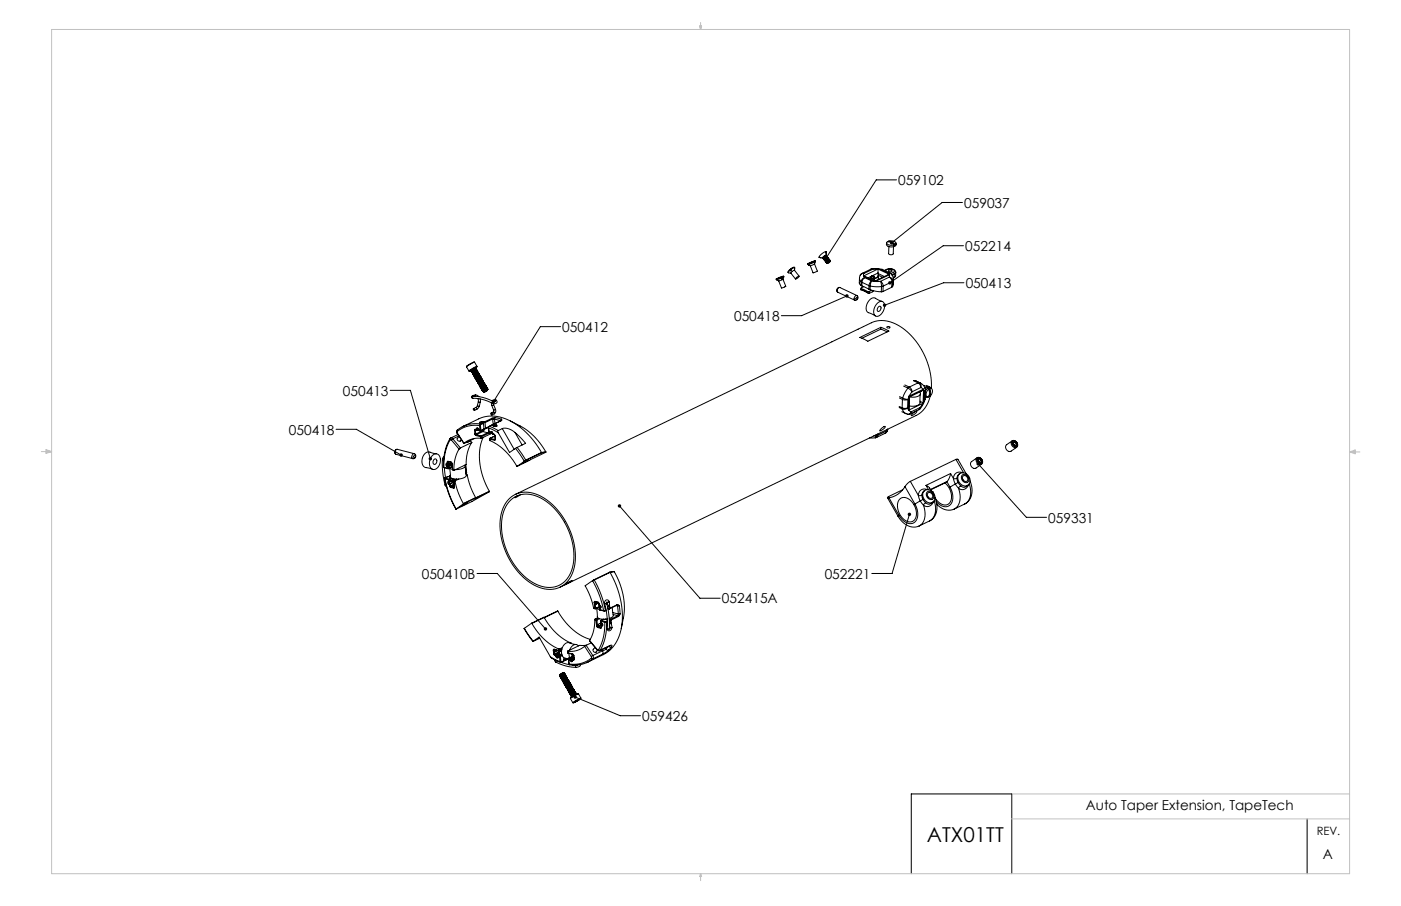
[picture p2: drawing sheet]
<svg xmlns="http://www.w3.org/2000/svg" width="432mm" height="279mm" viewBox="0 0 432 279" stroke-linecap="round" stroke-linejoin="round" font-family="sans-serif">
<defs><g id="words">
<text font-size="6.3" x="285.7" y="259.8">ATX01TT</text>
<g font-size="4.2">
<text x="276.9" y="57.1">059102</text>
<text x="297.2" y="64.1">059037</text>
<text x="297.5" y="77.4">052214</text>
<text x="297.6" y="88.8">050413</text>
<text x="226.3" y="99">050418</text>
<text x="173.3" y="102.4">050412</text>
<text x="105.7" y="122">050413</text>
<text x="89" y="134">050418</text>
<text x="323.1" y="161.2">059331</text>
<text x="130.1" y="178.5">050410B</text>
<text x="254.2" y="178.5">052221</text>
<text x="222.5" y="186.1">052415A</text>
<text x="198" y="222.4">059426</text>
<text x="334.7" y="249.8">Auto Taper Extension, TapeTech</text>
<text x="407.7" y="264.9">A</text>
</g>
<text font-size="3.5" x="405.8" y="257.6">REV.</text>
</g></defs>
<g fill="none" stroke="#000" stroke-width=".31">
<path d="M276.3 55.5h-6.2l-15.6 24.3M252.6 79.4l.4 .1M253 79.5l.5 .1M253.5 79.6h.1M254.6 79v-.2a.67 .67 0 0 0-.9 .5l-.2 .3h.3M254.7 77.6v.5l-.1-.5h-.2l-1.6 1.1-.4 .6 .6 .2M254.7 77.6v.1M254.7 77.6l-.1 .1M254.7 77.7v1l-.7 .2-.5 .7M254.7 78.9l-.6 .3-.4 .5M254.8 79.2v-.1a.67 .67 0 0 0-.9 .4l-.2 .3h.3M254.9 79.2l-.6 .2-.4 .6"/>
<path d="M254.9 79.4l.1-.1a.67 .67 0 0 0-1 .5l-.1 .3h.3M255.1 79.4l-.6 .3-.4 .5M255.1 79.7l.1-.2a.67 .67 0 0 0-1 .5l-.1 .3h.2M255.3 79.6l-.6 .3-.4 .5M255.3 79.9l.1-.1a.67 .67 0 0 0-1 .4l-.1 .3h.2M255.5 79.9l-.6 .2-.4 .6M273.3 74.9l-.1 .5a1.87 1.87 0 0 0 3 .1v-.5M273.4 74.7a2.22 2.22 0 0 1 2.2 .8l-1.1 .1a.82 .82 0 0 1-.9-.1 .82 .82 0 0 1-.2-.8zM273.8 74.4l1.1-.1a.78 .78 0 0 1 .9 .1 .78 .78 0 0 1 .2 .9l-.1 .1M273.8 74.4v.2M273.8 74.4l1.1 .2 1 .8M274 76l-.1 2.3 .7 .3 .7-.3 .1-2.2"/>
<path d="M275.3 75.3l.6 .3M275.6 75.5v.2l.3-.1M275.9 75.4v.2M296.6 62.4h-6.2l-15.6 12.5M297 75.8h-6.3l-16.4 11.4M239.2 86l1.5-.4zM239.3 86.3l.7 .3M240 85.7h.1M240.7 85.6l.1 .2M240.8 85.8l-.6 .2a.7 .7 0 0 1-1 .1M241.1 85.4l.4-.2-1.5 .5M241.1 85.4l-1.1 .3"/>
<path d="M241.1 85.4l.1 .2M241.2 85.8l-.4 .1v-.1M241.2 85.8l-.4 .1M241.2 85.6v.2M241.3 86.1l-1.3 .5M241.3 86.1l.9 2.2-.7 .3-.6 .2-.9-2.2M241.5 85.2l.1 .2M241.6 85.4l-.4 .2M241.6 85.4l-.3 .7M243.3 83.2l-.4 .6 .1 .3M243.3 83.2l.5 .2M243.3 83.2l.2 .2"/>
<path d="M243.5 83.4l-.5 .7 .8 .2M243.8 83.1l1.1-.5v.8M243.8 83.1l.2 .1-.4 .3-.1-.1M244.9 83.4l-.6 .2-.5 .6 1.4 1.8M244.9 83.4l1.4 1.8M244.9 82.6a.83 .83 0 0 0-1.2 .3l.1 .2M245.4 85.7l.2-.2a.37 .37 0 0 1 .3-.4 .37 .37 0 0 1 .4 .2l-1.1 .8zM248.9 81.4l.1 .2M249 81.6h.1M249 81.6l.7 .3M249.1 81.4l.1 .2M249.2 81.6l.2 .1"/>
<path d="M249.3 81.6h.1M249.7 81.9h.1M251 81.4l-1.2 .5M251 81.4l.9 2.2-.6 .3-.7 .2-.9-2.2M251.1 80.5l-2.2 .9M251.1 80.5h.1M251.2 80.5l-2.1 .9M251.2 80.5l.1 .2M251.3 80.7l-.3 .7M251.3 80.7l-2.1 .9M255.3 81l.5-.4-.7 .6zM255.5 80.1l.1-.1a.67 .67 0 0 0-1 .5l-.2 .3h.3"/>
<path d="M255.7 80.1l-.7 .3-.4 .5M255.7 80.4v-.2a.67 .67 0 0 0-.9 .5l-.2 .3h.3M255.8 80.7l.1-.2a.67 .67 0 0 0-.9 .4l-.2 .3h.4M255.8 80.3l-.6 .3-.4 .5M258.2 90.1l5.2 2.5M258.9 88.7a.81 .81 0 0 0-.9 .4 .81 .81 0 0 0 .2 1M258.9 88.7a.91 .91 0 0 0-.7 1.4M258.9 88.7l5.2 2.4M261 91.3l-13.9 6h-6.3M264.1 91.1a.81 .81 0 0 1 .2 1 .81 .81 0 0 1-.9 .5M264.1 91.1a.91 .91 0 0 0-.7 1.5M264.9 85.8v1.5l.5 .7"/>
<path d="M264.9 85.8l.5 1.1M265.1 84.9l-.2 .9M265.4 89.4l2.2 1.1M265.4 88l.2 .2M265.4 88.9v.5M265.4 86.9l.3 .2M265.4 86.9v1.1M265.5 89.2l-.1 .2M265.5 89.2l1.8 .9M265.5 89l1.8 .9M265.5 89v.2M265.6 88.2l2.2 1"/>
<path d="M265.7 87.1l2.1 1M265.7 87.1l-.1 1.1M265.7 84.3l-.6 .6M265.7 84.3l.5 .1M266.1 85.1l.1 .1M266.1 85.1l3.6 1.6M266.2 85.1h-.1M266.2 88.4l-.8 .4 .1 .2M266.2 85.2l.3 .4M266.2 85.2l3.4 1.6M266.2 84.4v.7M266.2 84.4h-.6l-.5 .5"/>
<path d="M266.5 85.6l-.6 .6-.2 .9M266.5 85.6a1.42 1.42 0 0 0-1.1 1.3M266.5 85.6l2.2 1M267.3 90.1l.6 .4M267.3 89.9h.6M267.3 89.9v.2M267.8 89.2l.4 .2M267.8 88.1l.4 .1M267.8 88.1v1.1M267.9 89.9v.6M268.2 89.4l3.4 .6M268.2 88.2l3.5 .2"/>
<path d="M268.2 88.2v1.2M268.3 86h.1M268.3 85.8l1.1 .3M268.4 83h.5M268.4 83l-2.7 1.3M268.4 85.6l1 .3M268.7 86.6l-.5 1.6M268.7 86.6l.9 .2M268.7 86.6l-.6 .6-.3 .9M268.7 89.5l-.8 .4M268.7 85.1l.7 .4M268.8 85.1l-.5 .9"/>
<path d="M268.8 85.1l-1.2 .6M268.8 82.9l3.1 .2M268.8 82.9l-.4 .1M268.8 82.9l.1 .1M268.9 83l-2.7 1.4M269 85l-.2 .1M269 85l.3 .1 .1 .4M269.3 89.7l-1.4 .8M269.4 85.9h.1M269.4 85.9v.2M269.4 85.5v.4M269.6 86.8h.1"/>
<path d="M269.7 86.7v.1M269.8 86.8h-.1M270.4 93.6a1.29 1.29 0 0 1 1.7-.5 1.29 1.29 0 0 1 .5 1.8l-.3 .9a1.87 1.87 0 0 1-2.7 1.4 3.1 3.1 0 0 1 .8-3.6zM270.4 85.6l.3 .1v.5M270.5 83h-1.6M270.5 83l-4.3 2.1M270.6 83h-.1M270.6 83v1.2M270.6 83h.1M270.6 84.2v.2M270.6 84.2l-1.6 .8M270.6 84.4l.1 .5"/>
<path d="M270.6 84.4l2 .9M270.6 85.3l-1.2 .8M270.6 85.3l-1.2 .6M270.7 84.9l-.1 .4M270.7 84.9l1.4 .6M270.7 83l.9 .2M270.7 83l3.4 1.6M270.7 94.7a.52 .52 0 0 1 .8-.1 .52 .52 0 0 1-.1 .8 .54 .54 0 0 1-.5 .7 .54 .54 0 0 1-.5-.7zM271.4 86.8h-1.6M271.4 86.8l.3 1.6M271.4 86.8l.6 .6 .2 .8M271.6 83.2l.4-.1 2.3 1.1"/>
<path d="M271.6 83.2l2.2 1M271.7 88.4l-.1 1.6M271.9 93l-1.2-.5a2.05 2.05 0 0 0-2.1-.5 2.05 2.05 0 0 0-1.4 1.7 1.94 1.94 0 0 0 1.5 3.1l1.1 .6M272.1 89.9l-.5 .1M272.2 88.2l-.5 .2M272.2 88.2l-.1 1.7M273.3 83.1l1.3-.2a1.34 1.34 0 0 1 1.5 1.1M273.3 83.1h.2M273.3 83.1l-.7 .3M273.5 83.1l1.1-.2a.69 .69 0 0 1 .8 .2 .69 .69 0 0 1 .1 .8l-.2 .1M273.5 83.1l-.8 .3M273.8 84.2a1.72 1.72 0 0 1 1.5 1.9"/>
<path d="M273.8 84.2l.3 .4M273.9 83.4l.4-.1a.36 .36 0 0 1 .5-.1 .36 .36 0 0 1 0 .5l-.3 .1a.41 .41 0 0 1-.4 0 .41 .41 0 0 1-.2-.4zM274.1 85.5l.6 .6 .2 .8M274.1 85.5a1.26 1.26 0 0 1 1.1 1.2M274.1 85.5l-2.7 1.3M274.1 84.6l.1 .1M274.1 84.7v.8M274.1 84.7l-4.3 2.1M274.2 84.7l-4.5 2M274.2 84.7h-.1M274.8 84.5h-.1M274.8 84.5l.1 .3"/>
<path d="M274.8 88.6l-2.7 1.3M274.9 86.9l-2.7 1.3M274.9 86.9l-.1 1.7M275.1 88.3l-.3 .3M275.2 86.7l-.3 .2M275.2 86.7l-.1 1.6M275.3 86.1l-.2 2.2M275.3 86.1l-.1 .6M275.3 84l-.7 .4 .2 .1M275.3 84l.3 .5M275.6 85.6l-.3 .1M275.6 84.5v1.1"/>
<path d="M275.6 84.5l-.7 .3M276.1 84l-.1 1.2-.4 .4M276.1 84l-.5 .5M297.1 87.2h-6.3l-18.2 6.9M143.8 113.1l.7 1.3M145.3 114.2h.1M145.4 114.8v.1M145.5 114.5v.1M145.7 114.9h.1M145.8 114.9l-.2 .2M145.8 115.5v.1M145.8 113.7l-.7 .5h.2"/>
<path d="M145.8 113.7l-.5 .5M145.9 115.6h.2M145.9 115.2v.1M146 115.2l-.2 .3M146 115.9h.1M146.2 115.6l-.2 .2M146.2 116.2v.1M146.2 113.6l-1 .9M146.2 113.6l-.4 .1M146.3 116.3h.2M146.3 111.7l-1.4 .5-1.1 .9M146.3 111.7l-2.5 1.4"/>
<path d="M146.3 111.7l.7 1.3M146.4 115.9l-.2 .3M146.4 116.6h.1M146.5 113.8l-1 .7M146.5 113.8h.1M146.5 116.3h.1M146.5 113.8h.3M146.5 113.8l-.9 .7M146.5 116.3l-.1 .2M146.6 113.5l.3-.3-2.2 1.3 .6-.3M146.6 113.5l-.4 .1M146.6 113.5l-1.4 1"/>
<path d="M146.6 113.5h.1M146.7 117h.2M146.7 113.5l-1.5 1 .3 .1M146.7 113.5l-.2 .3M146.7 114.1l-1 .8M146.7 114.1h.1M146.7 114.2h.3M146.7 114.2l-.9 .7M146.7 116.6l-.1 .3M146.8 117.3h.1M146.8 113.8l-1.4 1 .2-.3M146.8 113.8h.1"/>
<path d="M146.9 113.9l-1.5 1h.3M146.9 113.8l-.2 .3M146.9 114.5l-1 .7M146.9 114.4v.1M146.9 117h.1M146.9 114.5h.3M146.9 114.5l-.9 .7M146.9 117l-.1 .2M147 117.6h.1M147 113l-1.9 1-.6 .4 .2 .1M147 113l-.1 .2M147 117.7h.3"/>
<path d="M147 114.2l-1.4 1 .3 .1M147.1 114.2l-.2 .3M147.1 114.2l-1.5 1M147.1 114.8l-1 .8M147.1 114.8h.1M147.1 114.8h.3M147.1 114.8l-.9 .8M147.2 117.9v.1M147.2 114.5l-1.4 1M147.2 114.5h.1M147.2 114.5l-1.3 1.1M147.2 114.5l-.1 .3"/>
<path d="M147.3 115.1l-1 .8M147.3 115.1v.1M147.3 117.6v.1M147.3 115.2h.3M147.3 115.2l-.9 .7M147.3 117.6l-.1 .3M147.4 118.3h.1M147.4 114.8l-1.4 1.1M147.4 114.8v.1M147.4 114.9l-1.4 1h.3M147.4 114.9l-.1 .2M147.5 115.5l-1 .8"/>
<path d="M147.5 115.5h.1M147.5 118h.1M147.5 115.5h.3M147.6 118.6v.1M147.6 115.2l-1.4 1M147.6 115.2h.1M147.6 115.2l-1.3 1.1M147.6 115.2l-.1 .3M147.7 115.8l-1 .8M147.7 115.8v.1M147.7 118.3v.1M147.7 115.9h.3"/>
<path d="M147.7 115.9l-1 .7M147.7 118.3l-.1 .3M147.8 115.5l-1.4 1.1M147.8 115.5v.1M147.8 115.6l-1.4 1h.3M147.8 115.6l-.1 .2M147.9 116.2l-1 .8M147.9 118.7h.1M147.9 116.2h.3M147.9 118.7l-.1 .2M148 119.3v.1M148 115.9l-1.4 1.1"/>
<path d="M148 115.9h.1M148 119.4h.3M148 115.9l-1.3 1.1M148 115.9l-.1 .3M148.1 116.5v.1M148.1 119h.1M148.1 116.6h.3M148.1 116.6l-1.1 1M148.1 119l-.1 .3M148.2 119.7h.1M148.2 116.2l-1.4 1.1M148.2 116.2v.1"/>
<path d="M148.2 116.3l-1.4 1h.3l1-.8M148.2 116.3l-.1 .2M148.3 116.9l-1 .7M148.3 116.9h.1M148.3 116.9h.3l-1.4 1M148.3 119.4l-.1 .2M148.4 116.6l-1.4 1M148.4 116.6h.1M148.4 116.6l-1.3 1.1M148.4 116.6l-.1 .3M148.5 117.2l-1 .8M148.5 117.2h.1"/>
<path d="M148.5 119.7h.1M148.5 117.2h.3M148.5 117.2l-1.1 1M148.5 119.7l-.1 .3M148.6 116.9h.1M148.6 116.9l-1.4 1.1h.3M148.6 116.9l-.1 .3M148.7 117.5l-1 .8M148.7 117.6h.3M148.7 117.6l-1 .7M148.8 117.2l-1.4 1.1M148.8 117.2v.1"/>
<path d="M148.8 117.3l-1.4 1h.3M148.8 117.3l-.1 .3M148.9 117.9l-1 .8M148.9 117.9h.1M149 117.6l-1.4 1M149 117.6h.1M149 117.6l-1.4 1.1h.3M149 117.6l-.1 .3M149.1 118.2l-1 .8M149.1 118.2v.1M149.1 118.3h.3M149.1 118.3l-1 .7"/>
<path d="M149.2 117.9h-.3l-1 .8M149.2 117.9l-1.4 1.1M149.2 117.9v.1M149.2 118l-1.4 1h.3M149.2 118l-.1 .2M149.3 118.6l-1 .8M149.3 118.6h.1M149.3 118.6h.3M149.4 118.3l-1.4 1M149.4 118.3h.1M149.4 118.3l-1.4 1.1M149.4 118.3l-.1 .3"/>
<path d="M149.5 118.9l-1 .8M149.5 118.9v.1M149.5 119h.3M149.5 119l-1 .7M149.6 118.6l-1.4 1.1M149.6 118.6v.1M149.6 118.7l-1.4 1h.3M149.6 118.7l-.1 .2M149.6 119.3l-.9 .7M149.6 119.3h.1M149.7 119.3h.3M149.7 119.3l-1 .7"/>
<path d="M149.8 119l-1.4 1M149.8 119h.1M149.8 119l-1.4 1.1M149.8 119l-.2 .3M149.8 119.6l-.9 .8M149.8 119.6h.1M149.9 119.6l.3 .1M149.9 119.6l-1 .8M150 119.3l-1.4 1M150 119.3h.1M150 119.3l-1.4 1.1h.3M150 119.3l-.2 .3"/>
<path d="M150 119.9l-.9 .8M150.1 120h.3M150.2 119.6l-1.4 1.1M150.2 119.6v.1M150.2 119.7l-1.4 1M150.2 119.7l-.2 .2M150.4 120h-.1M150.4 120h.1M172.8 100.7h-6.3l-14.4 23.2M265 104.1l6.5-3.2 2.5 1.2-6.5 3.1zM271.5 101.5l1.9 .9M271.5 101.5l-5.9 2.8"/>
<path d="M271.5 100.9v.6M273.4 100.8l.1-.1a.4 .4 0 0 1 .5-.1 .4 .4 0 0 1 .2 .5h-.1a.46 .46 0 0 1-.5 .1 .46 .46 0 0 1-.2-.4zM278.5 119.1l1.3 .6M278.9 118.7l1.4 .7M279.8 119.7l-.9 1.4-.7 1.7M279.8 119.7l1.3 1.1M280.3 119.4l-.5 .3M280.3 119.4l.6 .6 .2 .8M282 117.4h-.4l1.4 .7M282 117.4l.4 .1M282 117.4l1.7 .7M283 118.1l.6 .6 .2 .8"/>
<path d="M283 118.1l-2.7 1.3M283.3 118l-.3 .1M283.3 118a1.18 1.18 0 0 1 .5 1.5M283.3 118l.4 .1M283.7 118.1a2.33 2.33 0 0 1 1.4 2.5l-.2 .1M283.8 119.5l.8 .5M283.8 119.5l-2.7 1.3M284.8 118.9l1 .4M285.3 119.9l-.1 .1M285.3 119.9v.3M285.5 118.8l.9 .5M285.8 119.3l.6-.1 .5 .5"/>
<path d="M285.8 119.3l-.7 .4 .2 .2M285.8 119.3l.2 .3M286.5 119.7l.1 .1M286.5 119.7l-.4 .2h.2M286.5 119.7l-.1 .9M286.6 119.8a1.04 1.04 0 0 1 .9 .8 1.04 1.04 0 0 1-.4 1.1l-.6 .6M286.6 119.8l.2 1.3-.3 1.2M287 119.8a21.8 21.8 0 0 0-11.6-20.2 8.3 8.3 0 0 0-6.8-.1l-109.8 53M287.1 119.8l-.4-.2a1.22 1.22 0 0 0-1.5 .9M103.6 132.4h6.2l13.8 7.9M120.2 120.4h6.3l6.1 21.1M122.5 138.6a.86 .86 0 0 0-.7 .6 .86 .86 0 0 0 .3 .9"/>
<path d="M122.5 138.6l5.2 1.3M122.5 138.6a.81 .81 0 0 0-.8 .6 .81 .81 0 0 0 .4 .9M127.7 139.9a.86 .86 0 0 0-.7 .7 .86 .86 0 0 0 .3 .9M127.7 139.9a.81 .81 0 0 1 .4 .9 .81 .81 0 0 1-.8 .7M134.5 140l-1-.2a2.28 2.28 0 0 0-2.5 0 2.28 2.28 0 0 0-1 2.3 1.91 1.91 0 0 0 2.2 2.3l1.1 .3M138.7 135.3a16.3 16.3 0 0 0-2 8.9M138.7 135.3v.4M138.7 135.7a15.8 15.8 0 0 0-1.9 8.4M138.7 135.7h.4M138.9 135.1l.7 .2M138.9 135.1l-.2 .2M139.1 135.7l2.4 2.8"/>
<path d="M139.6 135.3l-.5 .4M139.6 135.3l2.3 2.8M140.9 133.6l2.1 3.2M141 133v.6M141 133.6h-.1M141 133.6l2 3.1M141 132.6l-.2 .5 .1 .5M141 132.6v.4M141 135.2a.61 .61 0 0 0 .2 .7 .61 .61 0 0 0 .8 0M141.1 134l-2.2 1.1M141.4 134.4l-1.8 .9M141.5 138.5a12 12 0 0 0-1.6 6.4"/>
<path d="M141.5 134.6l-.6 .7M141.9 138.1l-.4 .4M142.2 135.6l-.3 .4M142.7 131.5l4.9-2.3a12.2 12.2 0 0 1 12.6 2.5 26.5 26.5 0 0 1 6.7 7.8M144 136.3h.1M144.3 136.2l-.2 .1M144.3 136.3h-.2M144.3 136.3l.7-.4 .4 .5M144.6 136l-.3 .3M145.4 136.4a11.9 11.9 0 0 0-1.7 6.8l-3.7 1.8-.1-.1M145.4 136.4l-3.5 1.7M145.7 122.2l-.1 .4 .2 .2"/>
<path d="M145.7 122.2h.1M145.8 122.2a13.3 13.3 0 0 1 6.2 1.6M145.8 122.2h-.1M145.8 122.8a12.7 12.7 0 0 1 6 1.6M146.2 132.7l.2 1.2M146.3 135.2l-3.3 1.5M146.4 133.9l.3 .4M146.5 132.4l-.3 .3M146.5 132.4l.1 .1M146.5 132.4l.3 .1M146.5 132.7h-.3M146.5 132.7l.1 1.1"/>
<path d="M146.5 121.8l-.1 .4M146.6 132.5h.1M146.6 132.5l-.1 .2M146.6 132.5l.4 .2M146.6 121.8h-.1M146.6 121.8l-.7 .1a.45 .45 0 0 0-.6 .4 .45 .45 0 0 0 .5 .5M146.6 121.8h.1M146.6 121.8l1 .5M146.6 125.7l.3 .1v.4M146.6 125.7l-.6 .3M146.6 133.8l-.2 .1M146.6 133.8l.2 .3"/>
<path d="M146.7 134.3l1.4 .4M146.7 132.6l-.2 .1M146.8 132.4a.42 .42 0 0 1 .5-.5 .42 .42 0 0 1 .3 .7M146.8 132.4v.1M146.8 134.1l-.1 .2M146.8 132.5l.3 .1M146.8 134.1l1.5 .3M146.9 126.2l-.7 .4M147.1 132.3l.2-.2 .2 .4M147.1 132.3l-.3 .1M147.1 132.3v.3M147.2 125l-.6 .7"/>
<path d="M147.2 125l.2 .2 .4-.1M147.2 122.9l.2 .9M147.4 132.2l-.3 .1M147.4 123.8l.3 .2 .3-.1M147.4 123.8l-.2 1.2M147.5 132.5l-.4 .1M147.5 132.5v.3M147.6 132.6h.1M147.6 132.8l.4 .1M147.6 132.6v.1M147.6 132.7v.1M147.6 132.7l.3 .1"/>
<path d="M147.8 125.1l-.9 1.1M147.8 131.2a8.8 8.8 0 0 0-6.8 1.8M147.8 131.2l.1 1.6M147.9 130.3h.1M147.9 130.3l.8 .1M147.9 132.8l.1 .1M148 131l-.2 .2M148 131h.1M148 123v.9M148 130.3l.8 .1M148 130.3h-.1M148 130.7a9 9 0 0 0-7 1.9"/>
<path d="M148 130.7v.3M148 123.9l-.2 1.2M148.1 131l.1 1.8M148.1 134.7l.1 .5M148.2 132.9h-.2M148.2 135.2a6.8 6.8 0 0 0-5.2 1.5M148.2 132.8h-.3M148.2 132.8v.1M148.3 134.4l-.2 .3M148.3 134.4l.1 .3M148.4 120h.1M148.4 120.1h.3"/>
<path d="M148.4 134.7h-.3M148.4 134.7l.1 .4M148.5 135.1l-.3 .1M148.5 120.3l.1 .1M148.6 130.2l.9 .1M148.6 130.2l-.4 .1M148.6 130.2v.2M148.7 132.9l.1 .2M148.7 132.9l-2.1 .9M148.7 120v.1M148.7 130.4l.3 .2M148.7 130.4l-.7 .3"/>
<path d="M148.7 130l.7 .1M148.7 130h-.1a.42 .42 0 0 0-.5-.1 .42 .42 0 0 0-.2 .4M148.7 130l-.1 .2M148.7 120l-.1 .3M148.8 120.7h.3M148.8 133.1l1.5 .4M148.8 133.1l-2 1M148.9 120.4l-.1 .2M148.9 134.9a18.9 18.9 0 0 0 1.9 16.6M149 132.5l-.3 .4M149 130.6l-.9 .4M149 130.6l.2 1.7"/>
<path d="M149 120.9h.3M149.1 120.7v.1M149.1 120.7l-.1 .2M149.2 132.3l-1 .6M149.2 132.3l-1 .5M149.3 132.2l-.5 .9M149.3 120.9l.9-.5zM149.4 130.1l.1 .2M149.5 130.3h.1M149.5 130.3l.2 1.8M149.7 132.1h-.5M150.2 131.9l.4 .1"/>
<path d="M150.2 131.9l-.6 .3M150.2 120.3v.1M150.2 120.3h.1M150.3 131.8l-.1 .1M150.3 131.8l-.6 .3M150.3 120.3h-.1M150.3 133.5l.2 .2M150.3 133.5l-2 .9M150.3 120l-1.3 .9M150.3 120h.1M150.4 120l-.2 .3M150.5 133.7l-2.1 1"/>
<path d="M150.5 131.7l.2 1.8M150.5 131.7l-.2 .1M150.6 132l3 1.5M150.6 132l.2 1.5M150.7 133l-.4 .5M150.7 133.5l.2 .1M150.7 133.5h.1M150.7 133.5l-.2 .2M150.8 133.5l.1 .1M150.8 133.5l.3 .1M150.9 133.6l.3 .1M150.9 131.5l2.6 1.3"/>
<path d="M150.9 131.5l-.4 .1 .1 .4M150.9 135.4l.1 .5M150.9 135.4h.1M151 135.4v.5M151 135.4l1.4 .4M151 135.9a18.1 18.1 0 0 1 8.3 7.9M151 135.2l-.1 .2M151.1 135.2l-.1 .2M151.1 135.2h-.1M151.1 135.2l1.4 .3M151.1 133.5a.42 .42 0 0 1 .5-.4 .42 .42 0 0 1 .3 .6M151.1 133.5v.1"/>
<path d="M151.1 133.6l.1 .1M151.4 133.4l.2-.2 .2 .4M151.4 133.4l-.3 .1M151.4 133.4v.2M151.4 133.6l-.2 .1M151.4 133.6h-.3M151.5 124.2l.1 .8M151.5 131.1l-.8 .4M151.5 131.1h.1M151.5 131.1l.9 .4M151.5 131.1l.8 .4M151.5 131.1l-.6 .4"/>
<path d="M151.6 125l.5 1.5M151.7 129l.1 .2M151.7 129l-2.3 1.1M151.7 133.3l-.3 .1M151.8 133.4l-.4 .2M151.8 133.5l-3.3 1.6M151.8 129.2l-2.3 1.1M151.8 129.2v.1M151.8 133.6l.1 .1M151.8 133.6l.1 .3M151.8 129.3l.2 2M151.9 133.9l.4 .1"/>
<path d="M151.9 133.7v.1M151.9 133.8v.1M151.9 133.8l.3 .1M152 131h.1M152 131l.9 .3M152 127.1l.3 .1v.4M152 127.1l-.6 .3M152 123.8h.6M152 123.8l-.3 .2 .1 .4M152.1 124.5l.1 .3M152.1 126.5l-.1 .6M152.2 124.8l-.6 .2"/>
<path d="M152.2 124.8l.5 1.4M152.2 133.9l.4 .4M152.2 133.9l.1 .1M152.3 130.8l.8 .3M152.3 130.8l-.3 .2M152.3 127.6l-.7 .4M152.3 134l.2 .3M152.4 131.5h-.1M152.4 129.3h-.6M152.4 129.3l.1 1.3M152.5 134.3h.1M152.5 134.3l.1 1.2"/>
<path d="M152.5 134.5l-1.5 .7M152.5 135.5l-.1 .3M152.6 134.3l.1 1.2M152.6 135.5h-.1M152.6 135.5h.1M152.7 128.8l1.9 .5M152.7 128.8l-1 .2M152.7 128.8l-.3 .5M152.7 128.8l-.9 .4M152.7 135.5l-.3 .3M152.7 126.2a1.1 1.1 0 0 1-.4 1.4M152.7 126.2l-.6 .3"/>
<path d="M152.8 123.4l-.6-.1-.5 .3M152.8 123.4h.1M152.8 123.4a.64 .64 0 0 1 .3 .9 .64 .64 0 0 1-.9 .2l-.4-.1M152.8 123.4l-.3 .5M152.9 131.3l.1 .1-.6 .1M152.9 131.3v.2M153.1 131.1a.39 .39 0 0 1-.2 .5 .39 .39 0 0 1-.5-.1h-.1M153.1 131.1l-.2 .2M153.5 132.8l.1 .7M153.6 133.5l3.4 6 1.9-1.2M154.4 129.7l-2.3 1.1M154.5 129.7h-.1"/>
<path d="M154.5 129.7l-2.2 1.1M154.6 129.3l-.1 .4M154.6 129.3l-.2 .4-2-.4M154.8 132.2a4.2 4.2 0 0 1 3.9 1.2M154.8 132.2l-1.3 .6M154.8 132.2l3.7 6.4M157.3 129.8l3 1.6a19.9 19.9 0 0 1 7.9 7.9M158.7 133.4l3.3 3.3-2.6 1.3M158.7 133.4l2.2 3.8M158.9 138.3l2.6 3.9M159.4 138l2.6 3.9M159.4 138l-.5 .3"/>
<path d="M166.9 139.5v.1M166.9 139.5l-4.9 2.4M166.9 139.6l-4.8 2.4M168.2 139.3l.1 .1M168.2 139.3l-1.3 .2M168.3 139.4l-9 4.4M168.3 139.4l-1.4 .2M269.8 135l-1.8 .1M270 134.4h-.7M270 134.4l-.2 .6M270 134.1v.3M270.2 134.9l-.4 .1"/>
<path d="M270.5 134.2l-.5 .2M270.5 134.2l-.3 .7M270.5 133.8v.4M271.5 132.3l1.3-.8a1.87 1.87 0 0 1-1.6 1.4zM272.9 133.6l-2.7 1.3M273.2 132.9l-.3 .7M273.2 132.9l-2.7 1.3M273.2 132.5v.4M273.4 133.1l-.5 .5M273.5 132.7l.1-.3-.2 .7M273.5 132.7l-.3 .2M273.5 132.7l-.1 .4"/>
<path d="M273.5 132.4v.3M277.1 125.3l.9 .5M277.1 125.7l1 .4M277.2 122.7l.9 .5M277.3 122.3l.9 .5M277.9 127l1.3 .6M278 125.8l.9 .1 .8-.1M278 125.8l.1 .3M278.1 126.1l.5 .9 .6 .6M278.1 123.2l.9 .1 .8-.1M278.1 123.2l-.1 2.6M278.2 122.8l1.6 .4"/>
<path d="M278.2 122.8l-.1 .4M279.2 127.6l.5 .1M279.7 125.8l.3 .6M279.7 125.8a1.58 1.58 0 0 1-1.6 .3M279.8 123.2l-.1 2.6M280 126.4v.1M280 126.5h.1M280.1 126.5l.8 .5M280.1 122.3l-.3 .9M280.1 122.3l-.1 4.1M280.2 122.2l-.1 .1M280.2 122.2l.1 .2-.3 4.1"/>
<path d="M280.2 122.1v.1M280.5 127.7h-.8M280.9 127l-.5 .6-.7 .1M280.9 127l-.4 .7M281.1 120.8l-.9 1.3M281.2 127.6l1.3-.8a1.87 1.87 0 0 1-1.6 1.4zM283.2 126.4l-2.7 1.3M283.5 120.9a.94 .94 0 0 1 0 1.1 .94 .94 0 0 1-1 .4h-2.1M283.5 123.7l1 .6M283.6 125.7l-.4 .7M283.6 125.7v.3M283.6 125.7l-2.7 1.3"/>
<path d="M283.6 126l-.4 .4M283.7 121.5l-.1 2.4a1.75 1.75 0 0 1-2.3 1.4l-1.1-.1M284.4 124.4l-.8 1.3M284.4 124.4l-4.3 2.1M284.5 124.3l-.1 .1M284.5 124.2v.1M284.6 120h.1M284.6 120l-4.4 2.1M284.6 120l-.6 .6-3.7 1.8M284.6 120l.1 .2M284.7 120.2l.2 .5M284.7 120.2l-.2 4"/>
<path d="M284.8 123.3l-.3 .9M284.9 120.7l-.1 2.6M285.1 123.1l-.5 1.5-1 1.4M285.2 122.6h.1M285.2 122.4v-.3l.6 .3M285.2 122.4v.2M285.2 122.4v.1M285.2 120.2l-.1 2.9-.3 .2M285.3 120.2h-.1M285.3 120.2v.3M285.5 122.3l-.3 .1M285.5 120l-.2 .2"/>
<path d="M285.7 122.4l-.5 .2M286.1 120.1l.2-.2a2.56 2.56 0 0 1-.3 2.6 1.38 1.38 0 0 1 .1-2.4zM286.4 122.2l-.1 .1M286.4 122.2l.1 .1M286.4 121.9v.3M286.7 122.2a8.5 8.5 0 0 1-4.3 5.9l-109.8 53M311.9 136a1.15 1.15 0 0 1 1.5 .5 1.15 1.15 0 0 1-.4 1.6 1.34 1.34 0 0 1-1.1-2.1zM312 135.9l-1.8 1.2a1.26 1.26 0 0 0 0 1.6 1.26 1.26 0 0 0 1.4 .4l1.7-1.2M312.2 136.1a.92 .92 0 0 1 1.2 .4 .92 .92 0 0 1-.4 1.2 1.07 1.07 0 0 1-.8-1.6zM312.3 136.9l.3 .3M312.6 137.2v.1M312.8 136.2l.5 .5"/>
<path d="M312.8 136.2l-.5 .2v.6l.5 .5 .5-.2v-.6M312.8 136.2l-.5 .4M313.3 136.7l-.7 .5M122.1 140.1l5.2 1.4M133.3 140.5a1.45 1.45 0 0 1 1.8-.3 1.45 1.45 0 0 1 .6 1.7 2.34 2.34 0 0 1-2.5 2.8 2.92 2.92 0 0 1 .1-4.2zM133.8 141.7a.67 .67 0 0 1 .9 .2 .67 .67 0 0 1-.2 .9 .59 .59 0 0 1-.9 .3 .59 .59 0 0 1-.1-.9zM136.4 141.7l-.1 .2a25.2 25.2 0 0 0 .9 7.7M136.4 141.7l.3 .1M136.7 144.2l1.4 .3M136.7 144.2h.1M136.8 144.1l-.1 .1M136.8 144.1l1.2 .3"/>
<path d="M136.9 140.8l-.5 .9M137 144.2l.3 3.1M137 147.5l1.3 4.8 2.2 4.6M137 147.5l.2 .2M137 147.5h.1M137.2 147.4l-.2 .1M137.2 147.4l1.3 .4M137.2 149.6l.4 .5M137.2 147.7a28.9 28.9 0 0 0 3.3 9.2M137.2 147.7l1.2 .3M137.5 149.5l-.3 .1M137.8 142.9a.52 .52 0 0 0-.4 .6 .52 .52 0 0 0 .5 .4"/>
<path d="M137.8 142.9v.2M137.8 142.9l.1 .1M137.8 142.6l.1 .4M137.8 143.1l-.1 .2 .3 .4M137.8 143.1h.3M137.9 143.9l.1 .1M137.9 143l.3 .1M138 144v.4M138 143.7l-.1 .2M138 143.7h.1M138 144.4l.1 .1M138.1 142.3l-.3 .3"/>
<path d="M138.1 142.3l.1 .1M138.1 142.3l.9 .2M138.1 147l-1.1 .5M138.1 147h.1M138.1 143.7l-.1 .3M138.1 143.7l.2 .2M138.1 147l-.9 .4M138.1 147l.7 .1M138.1 142.5l-.3 .1M138.1 142.5l.1 .6M138.2 142.4h.1M138.2 142.4l-.1 .1"/>
<path d="M138.2 142.4l.9 .2M138.2 144.5h-.1M138.3 143.9l-.3 .1M138.3 143.9v.5M138.3 144.4h-.3M138.3 144.4l-.1 .1M138.3 142.4l-.2 .1M138.3 148.4a.52 .52 0 0 0-.3 .6 .52 .52 0 0 0 .4 .5M138.3 148.4l.1 .2M138.3 148.4l.1 .1M138.4 148.6h.1M138.4 148.6l-.1 .3 .3 .3"/>
<path d="M138.4 148v.5M138.4 149.5h.1M138.4 148.5l.1 .1M138.5 147.8l-.1 .2M138.5 147.8l.2 .2M138.5 149.5l.1 .4M138.6 149.2l-.2 .3M138.6 149.2l.2 .1M138.6 146.7v.4M138.6 146.7h.1M138.6 146.7l.2 .1M138.6 149.9l.3 .4"/>
<path d="M138.6 144.4l.9 .3M138.7 148.6h-.2M138.7 148h-.3M138.7 148v.4M138.7 143l.2 .2M138.7 148.4l-.3 .1M138.7 148.4v.2M138.8 149.3l-.3 .2M138.8 149.3l.1 .5M138.8 146.6l-.3 .1M138.8 146.6l-.2 .1M138.9 143.2h-.1"/>
<path d="M138.9 149.8l-.3 .1M138.9 149.8l.1 .3M138.9 143.1v.1M138.9 150.3l.9 .3M138.9 143.2h.1M138.9 143.2l-.9 .5M139 143.3l-.9 .4M139 142.5l.3 .4M139 142.5l.1 .1M139 150.1l-.1 .2M139 150.1l.9 .2M139.1 142.6l.2 .3"/>
<path d="M139.1 147.5l-.6 .3M139.1 142.6l-.9 .5M139.2 143.5l-.9 .4M139.2 143.5l.1 .4M139.2 148.4l.2 .2M139.2 143.8h.2M139.2 148.5l.4 .2-1 .5M139.3 143.9l-1.1 .6M139.3 143.9l-1 .5M139.3 142.9l.2 1.9M139.3 143.3l-.1 .2M139.5 144.8l.1 .1"/>
<path d="M139.5 144.8h.1M139.5 147.6l-.8 .4M139.5 144.8l.4 .1M139.5 149.8l-.5 .3M139.6 144.9l.4 .1M139.6 147.7l.1 .3M139.7 148l-1 .6M139.7 148l-1 .4M139.7 148l.2 .2M139.8 148.8l-1 .5M139.8 148.9h.1M139.8 148.4h.1"/>
<path d="M139.8 148.4l.3 1.9M139.9 148.4l.4 .1M139.9 149.3l-1 .5M139.9 148.2l-.1 .2M139.9 149.5l-.3 .1M139.9 150.3l-.1 .3M140 148.2l-.1 .2M140 148.2h-.1M140 148.2h.4M140 150.1l-.1 .1M140 150.3h-.1M140 150.2l-.1 .1"/>
<path d="M140 150.2l.1 .1M140.1 150.3l-.3 .3M140.1 147.7l.1 .3M140.3 148.5a22.7 22.7 0 0 0 2.5 6.8M140.4 148.2l-.1 .3M140.5 156.9v.1M140.6 157h.1M140.5 156.9h.1M140.5 156.9l.1 .1M140.6 147.8v.1M140.8 147.8l-.9 .4M141.4 147.7l-1 .5"/>
<path d="M142.3 156l1.9-1.1zM142.8 155.3l.1 .1M142.9 155.4l-2.3 1.6M143.3 143.4a.92 .92 0 0 1-1.1 1.2l-1.8 .2M143.4 143.7l.3 2.8a3.4 3.4 0 0 1-3.7 1.2 1.04 1.04 0 0 1-1.2-.7l-.2-2.6M143.5 143.3l.2 2.5M143.6 143.3l.2 2.5M143.6 145.7l.1 .1M143.7 146.4l.3 .1M143.7 145.8h.1M143.7 145.8l-.1 .3M143.8 145.8l-.1 .5"/>
<path d="M144 146.5a22.7 22.7 0 0 0 2.6 7M144 146.5l-.3 .1M146.6 153.5l-3.7 1.9M150.8 151.5l.1 .1M150.8 151.5l-8 3.8M150.9 151.6l-5.4 3-4.9 2.4M150.9 151.6l-4.6 2.2 .3-.3M156.9 153.9a8.3 8.3 0 0 1 10.7-.4 21.7 21.7 0 0 1 9.2 22.2 7.8 7.8 0 0 1-12 4.8 21.6 21.6 0 0 1-10.2-22.6l1-2.4zM157.2 154.4a8 8 0 0 1 10.4-.3 20.9 20.9 0 0 1 8.8 21.2 7.5 7.5 0 0 1-11.5 4.7 20.7 20.7 0 0 1-9.8-21.9l.9-2zM160.4 152.6l-1.7 .9 .9-.7M161.3 142.7l1.6-.9zM161.5 142.2l.1 .1"/>
<path d="M161.6 142.3l-2.3 1.5M162 141.9l-.5 .3M162 141.9l.1 .1M162.1 142l-.5 .3M190.9 156l24.8 28.5h6.3M273.5 153.5l3.3 5.7M274 153.5l3.1 5.4M276.8 159.2a5.3 5.3 0 0 0 6.5 3M277.1 158.9l-.3 .3M277.4 153.9a2.94 2.94 0 0 1 4.2 1.6 3.7 3.7 0 0 1-.4 5.3 4.1 4.1 0 0 1-4.5-3.8 3.4 3.4 0 0 1 .7-3.1zM278.2 151l-4.7 2.4 .5 .1M278.9 150.1a7.1 7.1 0 0 1-4.9 3.4"/>
<path d="M278.9 150.1l3.1 5.4M280.3 158.6l-5.4 18.3h-6.2M280.6 148.5l-1.7 1.6M280.6 148.5l2.5 4.3M282 155.5a4.3 4.3 0 0 1-.5 5.8 3.8 3.8 0 0 1-4.4-2.4M283.1 152.8l.5 1.7M283.6 154.5l-1.6 1M283.6 154.5l1 1.3M284.2 152.7l-1.1 .1M284.2 152.7l.3 1.3M284.5 154l-.9 .5M284.5 154l.8 1"/>
<path d="M284.6 155.8a5.1 5.1 0 0 1-1.3 6.4M285 151.3l-.7 .6-.1 .8M285 151.3a2.27 2.27 0 0 0-.1 2.7 2.27 2.27 0 0 0 2.6 .9M285 151.3a2.21 2.21 0 0 1 2.7 .7 2.21 2.21 0 0 1-.2 2.9M285.3 155l-.7 .8M285.4 149.7l1 .6 .6 1M285.4 149.7l.8 1.3M285.8 151.7a1.36 1.36 0 0 1 1.7 .5 1.36 1.36 0 0 1-.3 1.8 1.52 1.52 0 0 1-1.5-.7 1.52 1.52 0 0 1 .1-1.6zM285.9 151a1.9 1.9 0 0 0-2.8 1.8M286 152a.93 .93 0 0 1 1.3 .4 .93 .93 0 0 1-.4 1.3 1.11 1.11 0 0 1-.9-1.7zM287.4 151.6l.1 .2M287.5 154.9l-1.2 .6-1-.5"/>
<path d="M287.7 154.6a1.95 1.95 0 0 1-3.1 1.2M287.9 154.4a5 5 0 0 1-1.4 6.2M288.2 153.6a5.3 5.3 0 0 1-1.7 7M288.7 155.5a4.7 4.7 0 0 0 5.4 1.5M291.2 148.9a4.7 4.7 0 0 1 1.2 6.4 3.1 3.1 0 0 1-4.2-1.8M291.2 148.9l-4.4 2.2M291.8 148.5l-.6 .4M291.8 148.5l1 1.7M291.8 148.5l-5 2.5M292.8 150.2a4.3 4.3 0 0 1-.5 5.9 3.3 3.3 0 0 1-3.8-1.5M293 146l-.5 1.5-.7 1M293 146l.9 1.6"/>
<path d="M293 146l-7.6 3.7M293.9 147.6l.6 1.7M294.5 149.3l-1.7 .9M294.5 149.3l.9 1.3M294.6 141.7l.6-.1 2.6 4.5M294.6 141.7l-14 6.8M294.6 141.7l2.4 4.1M295 147.5l-1.1 .1M295 147.5l.3 1.3M295.3 148.8l-.8 .5M295.3 148.8l.8 1M295.4 150.6a5.1 5.1 0 0 1-1.3 6.4"/>
<path d="M295.8 146.1l-.6 .6-.2 .8M295.8 146.1a2.27 2.27 0 0 0-.1 2.7 2.27 2.27 0 0 0 2.6 .9M295.8 146.1a2.21 2.21 0 0 1 2.7 .7 2.21 2.21 0 0 1-.2 2.9M296.1 149.8l-.7 .8M296.6 146.5a1.36 1.36 0 0 1 1.8 .5 1.36 1.36 0 0 1-.4 1.8 1.52 1.52 0 0 1-1.4-.7 1.52 1.52 0 0 1 0-1.6zM296.7 145.8a1.9 1.9 0 0 0-2.8 1.8M296.8 146.8a.93 .93 0 0 1 1.3 .4 .93 .93 0 0 1-.4 1.3 1.11 1.11 0 0 1-.9-1.7zM297.3 155.4l-3.2 1.6M298.3 149.7l-1.2 .6-1-.5M298.5 149.4a1.95 1.95 0 0 1-3.1 1.2M298.7 149.2a5 5 0 0 1-1.4 6.2M299 148.4a5.3 5.3 0 0 1-1.7 7"/>
<path d="M301.1 141.3a1.15 1.15 0 0 1 1.5 .4 1.15 1.15 0 0 1-.4 1.6 1.34 1.34 0 0 1-1.1-2zM301.2 141.2l-1.8 1.2a1.26 1.26 0 0 0 0 1.5 1.26 1.26 0 0 0 1.4 .4l1.7-1.2M301.4 141.3a.92 .92 0 0 1 1.2 .4 .92 .92 0 0 1-.4 1.3 1.07 1.07 0 0 1-.8-1.7zM301.5 142.1l.3 .3M301.5 143.1l14.8 16.4h6.3M301.8 142.4v.1M302 141.4l.5 .5M302 141.4l-.5 .2v.6l.5 .5 .5-.2v-.6M302 141.4l-.5 .4M302.5 141.9l-.7 .5M147 176.9h6.3l14.8 17.1M182.6 179.1l-2.3 1.5a22.8 22.8 0 0 1 2.7 6.9"/>
<path d="M182.6 179.1h.1M182.7 179.1a28.9 28.9 0 0 1 3.3 9.2M183.1 178.8l-.5 .3M183.1 178.8l.1 .1M183.2 178.9a29.5 29.5 0 0 1 3.4 9.3M183.2 178.9l-.5 .2M188 176.4v.1M188 176.4l-4.9 2.4M188 176.5a24.1 24.1 0 0 1 2.6 20.2 9.8 9.8 0 0 1-4.7 5.2l-4.8 2.3M188 176.5l-4.8 2.4M189.3 176.3a21.3 21.3 0 0 1 2.8 14.2l-.6 3.4M189.3 176.3l-1.3 .2"/>
<path d="M189.3 176.3l-1.3 .1M286.5 160.6l-3.2 1.6M161.6 193.9l2.7 3.9M161.6 193.8v.1M161.6 193.8h.1M161.7 193.8l2.6 3.9M161.7 193.8l-.1 .1M163.9 192.2l3.8-1.9a18.2 18.2 0 0 0 8.4 8.1M163.9 192.2l-2.3 1.6M163.9 192.2v.1M163.9 192.3a18.1 18.1 0 0 0 8.3 7.8M164.3 197.7l1.9-1.2 3.4 6"/>
<path d="M166.2 196.6l-.4 .3 .5-.2M166.4 196.8l-2.1 .9M171.9 188.5a17.8 17.8 0 0 0 10 8.7M171.9 188.5l-8 3.8M171.9 188.5l-4.1 2M173.3 199.7l-.8 .4M174 180.3l2.3-1.3zM176.1 198.4h-.1M176.1 198.4v.1M177.5 198.8l-.9-.2a2.28 2.28 0 0 0-2.6 0 2.28 2.28 0 0 0-.9 2.3 1.78 1.78 0 0 0 1.2 2.1M178.3 199.2a1.7 1.7 0 0 0-1.8-.2 1.7 1.7 0 0 0-.9 1.5M180.2 199.3a6.8 6.8 0 0 1-5.2 1.6"/>
<path d="M180.2 199.3l2 3.2M180.7 199l-.5 .3M180.7 199l2 3.2M180.7 199h-2l-3.7 1.8M181.7 197.5l2.3 2.9M181.7 197.5l2.4 2.8M182.2 198.3l-1.5 .7M183 187.5l.4 .2M183 187.5l.3 .1M183.1 185.8l.2 1.8M183.3 187.6l.1 .1M183.3 191.1a12.1 12.1 0 0 1-1.6 6.4"/>
<path d="M183.3 191.1l.4 .1M183.4 185.5l-.3 .3M183.4 185.5l.1 .1M183.4 185.5l.9 .2M183.4 199.7l-.6 .6M183.4 185.7l-.3 .1M183.4 185.7v.1M183.5 190.9l-.2 .2M183.5 190.9l.3 .1M183.5 186.2l.1 1.4M183.5 185.6h.1M183.5 185.6l-.1 .1"/>
<path d="M183.5 185.6l.9 .2M183.5 187.7h-.1M183.6 187.6h-.3M183.6 187.6l-.1 .1M183.6 185.6l-.2 .1M183.7 185.6l-.3 .2M183.7 191.2l.2 1.9M183.8 191l-.1 .2M183.8 191l.2 .2M183.9 187.6l.2 2.6a2.12 2.12 0 0 0 2.6 .7h.5M183.9 193.1l.3 .4M183.9 193.1l.4 .2"/>
<path d="M183.9 187.6l.9 .3M184 191.2h-.3M184 191.2l.2 1.4 .6-.3M184.2 193.5l.9 .3M184.2 190.5l-.7 .4M184.3 185.7l.3 .4M184.3 185.7l.1 .1M184.3 193.3l-.1 .2M184.3 193.3l.9 .2M184.4 185.8l.2 .3M184.4 186l-.7 .3M184.4 190.7l-.6 .3"/>
<path d="M184.5 185.9l-.1 .1M184.5 186h-.1M184.6 186.1h.1M184.6 186.1v.5M184.6 186.1l.1 .4M184.6 186.6l.3 .1M184.7 186.5l-.1 .1M184.7 186.5l.1 .1M184.7 187.5l.1 .1M184.7 187.5l.1 .5M184.8 188l.1 .1M184.8 188h.1"/>
<path d="M184.8 190.8l-.8 .4M184.8 187.6v.4M184.8 187.6h.1M184.8 186.6a.51 .51 0 0 1 .4 .5 .51 .51 0 0 1-.3 .5M184.8 186.6l.1 .1M184.8 188l1.2 .3M184.8 187.3l-.1 .2M184.9 187.3h.1M184.8 192.3l.3 .2v.4M184.9 186.7l.2 .4-.1 .2M184.9 187.3l-.1 .3M184.9 188.1l1.4 .4"/>
<path d="M185 187.3l-.1 .3M185.1 186.9l-1.5 .7M185.1 192.9l-.7 .3M185.1 187l-1.6 .7M185.1 191.6h.1M185.1 191.6l.1 .4M185.2 187.3h-.2M185.2 187.1l-.4 .2M185.2 192l.1 .2M185.2 192h.1M185.2 191.6v.4M185.2 191.6l1.2 .3"/>
<path d="M185.2 192l.1 .1M185.2 191.4l-.1 .2M185.2 193.5l-.1 .3M185.2 192.1l-.4 .2M185.3 192.9v.5M185.3 192.8l-1 .5M185.3 192.8l-.2 .1M185.3 191.4l-.1 .2M185.3 191.4h-.1M185.3 191.4l1.4 .3M185.3 192.8v.3M185.3 192.8h.3"/>
<path d="M185.3 193.5h-.1M185.3 193.4v.1M185.3 193.4l.1 .1M185.3 192.2h.1M185.3 193.1l.1 .4M185.3 193.1h.1M185.3 192.1h.1a.51 .51 0 0 1 .4 .5 .51 .51 0 0 1-.4 .5M185.3 192.1l.1 .1M185.4 193.5l-.3 .3M185.4 192.2l.3 .4-.1 .2M185.6 192.8l-.2 .3M185.7 192.6l-.4 .2"/>
<path d="M185.7 192.8h-.1M185.9 191h.1M186 188.3l.3 .2M186 191l-.8 .4M186.1 191l-.8 .4M186.4 186.2l.2 1a23.9 23.9 0 0 1 .6 6.7M186.4 191.9a15.8 15.8 0 0 1-1.9 8.5M186.5 199.9l.2 .3M186.5 191l.7 .1M186.6 188.2l-.3 .3M186.6 190.9v.1M186.7 191.7v.1"/>
<path d="M186.7 191.8l.3 .1M186.7 191.8l-.3 .1M186.8 188.1l-.2 .1M186.8 188.3l-.5 .2M187 191.9a16.2 16.2 0 0 1-2 8.6M187 186l.1 .5a24.8 24.8 0 0 1 .7 7.4M187 186l-.6 .2M187.2 193.9h.6M187.2 185.8l-.1-.2-.1 .4M187.2 185.8h.1M187.2 191.4l-.5 .3M187.2 185.8l-.1 .7 .1-.2"/>
<path d="M187.2 191.8l-.2 .1M187.4 187.7l.4 .1M187.4 199.4l-.7 .8M187.6 199.3l.8 .2M187.6 186.9l.2 .9M187.6 187.7l-.2 .1M187.8 187.8h.1M187.8 190.9l.3 .1M187.8 194h.1M187.8 185.6a.77 .77 0 0 0-1-.5 .77 .77 0 0 0-.4 1.1M187.8 185.6l-.6 .2M187.8 185.6h.1"/>
<path d="M187.8 185.6a1.16 1.16 0 0 1-.6 1.5M187.8 186.5v.1M187.8 186.6l.2 .9M187.8 186.6h.1M187.8 199.2l-3 1.5M187.8 191.8l.6 .8 .2 .9M187.8 192.8h.1M187.8 192.8l.2 .7M188 199.2h-.2M188 193.5l-.2 .4M188 193.5h.6M188 193.5h.1"/>
<path d="M188 199.1l.6-.1-.2 .5M188 199.1l-.2 .1M188 199.1l-3 1.4M188 187.5l-.2 .3M188.1 191h.1M188.1 191l.3 .2M188.1 191v1.1M188.4 191.2v.9M188.4 192.1l-.1 .3M188.4 192.1h-.3M188.4 199.5l-.8 1M188.6 193.5v.2a.71 .71 0 0 1-.6 .9 .71 .71 0 0 1-.8-.7"/>
<path d="M188.6 193.5h.1M188.7 187.3l.3 2.4a1.31 1.31 0 0 1-1.2 1M188.9 188.9l1.7 .5M189 189.5l1.3 .3M189.9 186.8l.4 .1M190.2 186.6l.7 .2M190.2 186.6l-2.4 1.2M190.2 186.6l.1 .3M190.2 186.5l.7 .3M190.2 186.5v.1M190.2 186.5l-2.2 1M190.3 186.9l.3 2.5"/>
<path d="M190.3 189.8l.2 .1M190.5 189.9l.1 .2M190.5 189.9l-2.4 1.1M190.6 189.4l-.3 .4M190.6 190.1l-2.2 1.1M190.9 186.8l.2 2.5M190.9 186.8l-.6 .1M191.1 189.3l-.5 .8M191.1 189.3l-.5 .1M191.1 189.3l-.6 .6M169.6 202.5l.9 .7 2.3 1.1M169.6 202.5l3 1.5"/>
<path d="M170.5 200.5l.2 1.2M170.7 201.7l.3 .4M170.8 200.2l-.3 .3M170.8 200.2l.1 .1M170.8 200.2l1.4 .4M170.8 200.5h-.3M170.8 200.5l.1 1.2M170.9 200.3l-.1 .2M170.9 200.3l1.4 .4M170.9 201.7h-.2M170.9 201.7l.2 .2M171 202.1l.3 .1"/>
<path d="M171 203.5l.3 .7M171 200.4l-.2 .1M171.1 201.9l-.1 .2M171.1 201.9l.4 .1M171.3 202.2v.1M171.3 202.3a.42 .42 0 0 0 .3 .6 .42 .42 0 0 0 .5-.3M171.3 204.2a13.3 13.3 0 0 0 6.3 1.6M171.4 203.7l-.1 .5M171.5 202l-.2 .2M171.5 202l.1 .3M171.6 202.3l.2 .4 .2-.2M171.6 202.3h-.3"/>
<path d="M171.9 200.7l.4 .3M171.9 200.7l-.7 .3M171.9 200.6h.1M172 202.4h.1M172 202.4v.1M172 202.5l.1 .1M172.1 202.4l.3 .1M172.1 202.4v.2M172.1 202.2l-.1 .2M172.2 200.1v.5M172.2 202.2l-.1 .2M172.2 202.2h-.1"/>
<path d="M172.2 202.2l.4 .1M172.2 200.6l.1 .1M172.3 201l.2 .5M172.3 201l-1.4 .7M172.4 201.3l-1.3 .6M172.4 202.5l.2 1.5M172.5 200.7h-.2M172.5 200.1h-.3M172.5 200.1v.5M172.5 208.5v.1M172.5 201.5l-1 .5M172.5 200.6h-.3"/>
<path d="M172.5 200.6v.1M172.5 208.2h.1M172.5 201.7l.1 .2M172.6 202.3l-.2 .2M172.6 202.3l.1 .2M172.6 204l.2 .3M172.6 201.8l-1 .5M172.7 208.2l-.2 .3M172.7 202.5h-.3M172.7 202.5l.2 1.7M172.8 208.9h.2M172.8 200.6l.1 .1"/>
<path d="M172.8 200.6h.1M172.8 204.3h.1M172.8 208.6h.1M172.9 200.7l-.6 .3M172.9 200.7l.2 .6M172.9 208.6l-.2 .2M172.9 200.8l.2 .2-.2-.1M172.9 204.2l-.1 .1M172.9 209.2h.1M173 204.3l2.4 .7M173 201h.1M173 208.9h.1"/>
<path d="M173.1 208.9l-.2 .3M173.1 201.7l-1 .5M173.1 200.4l-.6 .3M173.2 209.6h.2M173.2 200.3l-.7 .3M173.2 201.9l-.6 .4M173.2 209.2v.1M173.3 209.2l-.2 .3M173.3 207.7l-.7 .5M173.3 207.7l-.8 .5M173.3 202.2l-.6 .3M173.4 209.6h.1"/>
<path d="M173.4 209.6l-.1 .2M173.5 210.2v.1M173.6 210.3h.2M173.6 207.5l-.9 .7M173.6 207.5v.2M173.6 207.5l-.3 .2M173.6 209.9v.1M173.6 207.7l-1.1 .8M173.7 210.6h.1M173.7 202.8l.1 .9M173.8 203.3l.5 .2M173.8 207.8l-1 .8"/>
<path d="M173.8 207.8h.1M173.8 210.3h.1M173.8 203.4l.5 .2M173.8 207.8l-.9 .8M173.8 207.8h.3M173.8 210.3l-.1 .2M173.8 203.7h.1M173.8 203.7l-.9 .5M173.8 203.8l-.9 .5M173.9 210.9l.3 .1M173.9 207.5l-.1 .3M173.9 207.5l-1.4 1 .3 .1"/>
<path d="M173.9 207.5l-.3 .2M173.9 207.5h.1M173.9 207.5h-.6l-.8 .7M174 208.1l-1 .8M174 208.1v.1M174.1 211.3h.1M174.1 207.8l-1.4 1.1M174.1 207.8v.1M174.1 207.9l-.1 .2M174.1 207.9l-1.3 1M174.2 208.5l-1 .7M174.2 208.5h.1"/>
<path d="M174.2 211h.1M174.2 208.5l-.9 .7M174.2 208.5h.3M174.2 211l-.1 .2M174.3 203v.5M174.3 211.6v.1M174.3 208.2l-1.2 .7M174.3 203l.9 .2M174.3 203.5h.1M174.3 208.2l-1.4 1M174.3 203.5v.1M174.3 208.2h.1"/>
<path d="M174.3 208.2l-.1 .3M174.3 208.2l-1.4 1 .3 .1M174.4 208.8l-1 .8M174.4 208.8h.1M174.4 208.9l-.9 .7M174.4 208.9h.3M174.5 208.5l-1.4 1.1M174.5 208.5h.1M174.5 208.6l-.1 .2M174.5 208.5l-1.3 1.1M174.6 209.1l-1 .8M174.6 209.1v.1"/>
<path d="M174.6 211.7h.1M174.6 209.2l-1.1 1M174.6 209.2h.3M174.6 211.7l-.1 .2M174.7 212.3h.1M174.7 208.9l-.1 .2M174.7 208.9l-1.4 1h.3M174.7 208.9l-1.4 1M174.8 209.5l.1-.3-1.3 1.1M174.8 209.5l-1 .8M174.8 209.5h.1M174.8 209.5h.3"/>
<path d="M174.9 209.2l-1.4 1M174.9 209.2h.1M174.9 212.7h.3M175 200.8v.5M175 209.8v.1M175 212.3v.1M175 209.9l-1.1 1M175 209.9h.3M175 201.3l.1 .1M175 201.3h.1M175 200.8v.1M175 200.9l.1 .4"/>
<path d="M175 212.3l-.1 .3M175.1 213h.1M175.1 201.3v.1M175.1 201.3l1.4 .4M175.1 203.1l-.8 .4M175.1 209.6l-.1 .2M175.1 209.6l-1.4 1h.3l1-.8M175.1 209.6l-1.4 1M175.1 201.4l1.5 .4M175.2 210.2l-1 .8M175.2 210.2h.1M175.2 212.7h.1"/>
<path d="M175.2 210.2h.3M175.2 203.2h.1M175.2 203.2l.2 1.7M175.2 203.2l-.9 .4M175.2 212.7l-.1 .2M175.3 203.2l.1 1.6M175.3 203.2l.3 .1M175.3 209.9l-1.4 1M175.3 209.9h.1M175.3 203l-.1 .2M175.3 213.4h.3M175.3 209.9l-.1 .3"/>
<path d="M175.3 209.9l-1.4 1.1M175.4 210.5l-1 .8M175.4 201.5l.2 1.3M175.4 210.5v.1M175.4 203l-.1 .2M175.4 203h-.1M175.4 203l.5 .1M175.4 213v.1M175.4 210.6l-1.1 1M175.4 210.6h.3M175.4 204.8v.2M175.5 210.3l-.1 .2"/>
<path d="M175.5 210.3l-1.4 1h.3M175.5 210.3l-1.4 1M175.6 210.9l-1 .8M175.6 210.9h.1M175.6 213.4h.1M175.6 210.9l-1 .7M175.6 210.9h.3M175.6 213.4l-.1 .2M175.6 203.3v.2M175.6 203.5a.42 .42 0 0 0 .3 .5 .42 .42 0 0 0 .5-.3M175.6 214l.1 .1M175.7 210.6l-1.4 1"/>
<path d="M175.7 210.6h.1M175.7 214.1h.3M175.7 210.6l-.1 .3M175.7 210.6l-1.4 1 .3 .1M175.8 211.2l-1.3 .8M175.8 211.2v.1M175.8 213.7h.1M175.8 211.3l-1.1 1M175.8 211.3h.3M175.8 215.4l.7 1.3M175.9 203.1l-.3 .2M175.9 203.1v.3"/>
<path d="M175.9 210.9l-1.4 1.1 1.4-1M175.9 210.9v.1M175.9 203.4l.3 .4 .2-.1M175.9 203.4l-.3 .1M175.9 211l-.1 .2M176 211.6l-1 .7M176 211.6h.1M176 214.1h.1M176 211.6h.3M176 214.1l-.2 .2M176 214.7l.4 .1M176.1 211.3l-1.4 1"/>
<path d="M176.1 211.3h.1M176.1 211.3l-.1 .3M176.1 211.3l-1.4 1 .3 .1M176.2 211.9l-1 .8M176.2 211.9h.1M176.2 214.4h.1M176.3 202.5h.1M176.3 202.5l-1 .5M176.3 211.6l-1.4 1.1M176.3 211.6h.1M176.3 211.6l-.1 .3M176.3 202.5l-.9 .5"/>
<path d="M176.3 202.5l.5 .1-.9 .5M176.3 203.4l.1 .3M176.4 212.2l-1 .8M176.4 212.2v.1M176.4 214.7v.1M176.4 205.1l1.2 .1M176.4 212.3l-1.1 1M176.4 212.3h.3M176.4 214.7l-.1 .2M176.4 201.8h-.1M176.5 211.9l-1.3 .8M176.5 211.9l-1.4 1.1"/>
<path d="M176.5 211.9v.1M176.5 212l-.2 .2M176.5 212l-1.4 1h.3M176.5 201.7l.3 .4M176.5 201.7l.1 .1M176.5 216.7l.2 .1M176.5 212.6l-.9 .8M176.5 212.6h.1M176.6 212.6l-1 .8M176.6 212.6h.3M176.6 201.8l.2 .3M176.7 212.3l-1.4 1.1"/>
<path d="M176.7 212.3h.1M176.7 212.3l-.2 .3M176.7 202.3v.3M176.7 212.9l-.9 .8M176.7 212.9l.1 .1M176.8 216.7l2.2-1.2zM176.8 213l-1.1 1M176.8 213h.3M176.8 202.3h.1M176.8 202.1h.1M176.8 202.1l.1 1.2M176.8 202.3l-.2 .1"/>
<path d="M176.8 203.4l-.1 .2M176.8 203.4l-.5-.1 .4 .3M176.8 202.1l.2 1.2M176.9 203h.1M176.9 212.6l-1.4 1.1M176.9 212.6v.1M176.9 203l-1 .4M176.9 212.7l-.2 .2M176.9 212.7l-1.4 1h.3M176.9 203.4h-.1M176.9 203.3l-.1 .1M176.9 203.3v.1"/>
<path d="M176.9 203.3h.1M176.9 213.3l-.9 .8M176.9 213.3h.1M177 203.3l-.3 .3M177.1 213l-1.5 1M177.1 213h.1M177.1 213l-.2 .3M177.1 213l-1.4 1.1M177.1 213.6l-.9 .8M177.1 213.6l.1 .1M177.2 213.7l-1.2 1M177.2 213.7h.2"/>
<path d="M177.2 213.3l-1.2 .8M177.3 215l13.9 5.7h6.2M177.3 213.4l-.2 .2M177.3 213.4l-1.4 1h.3M177.3 213.4l-1.4 1M177.3 216.4h.1M177.3 214l-.9 .7M177.3 214h.1M177.4 214h.2M177.4 216.3v.1M177.5 213.7l-1.5 1M177.5 213.7h.1"/>
<path d="M177.5 213.7l-.2 .3M177.5 213.7l-1.4 1.1M177.6 205.2l-.2 .3 .2 .3M177.6 205.1l.1 .1M177.7 214l-.1 .1M177.7 214l-.8 .5M177.7 214l-1.3 .8M178 205.1l-.4 .1M178 215.9l.1 .1M178.1 216l-.7 .4M178.2 215.8l-.1 .2M178.3 214l-1.4 .5-1.1 .9"/>
<path d="M178.3 214l-2.5 1.4M178.3 214l.7 1.3M178.5 215.7h.1M178.5 215.7l-1.3 .8 .2-.1M178.5 215.7l-.4 .3M178.8 205l-.1 .5-1.1 .3M179 215.3l-2.5 1.4M179 215.3v.2M182.2 202.5v.5M182.2 203l.5 .2M182.2 203a8.8 8.8 0 0 1-6.8 1.8M182.7 202.2l-.5 .3"/>
<path d="M182.7 202.2l.2 .6-.2 .4M182.7 203.2a9.1 9.1 0 0 1-7.3 1.8M182.9 200.2a.6 .6 0 0 0 .1 .8 .6 .6 0 0 0 .8 0M184 200.4l.8 .3M184.1 200.3l.4 .1M184.1 200.3l-.1 .1M184.2 200.6l-.5 .5M184.5 200.4l.5 .1M185 200.5l-.2 .2M185.4 200.4l.3 .3M185.7 200.7l.2 .6-.2 .4M185.7 200.7l-3 1.5"/>
<path d="M185.7 201.7l-3 1.5M186.7 200.2l.9 .3M186.7 200.2l-1 .5M187.6 200.5l-1.9 1.2M402.9 252.5v16.9M280.9 269.4v-24.6h30.9v24.6"/>
<circle cx="264.1" cy="91.9" r=".34"/>
<circle cx="146" cy="126.3" r=".26"/>
<circle cx="151.4" cy="127.7" r=".28"/>
<circle cx="127.8" cy="140.7" r=".34"/>
<circle cx="139" cy="143" r=".26"/>
<circle cx="139.7" cy="149.9" r=".27"/>
<circle cx="183.6" cy="186.1" r=".27"/>
<circle cx="184.3" cy="193" r=".26"/>
<circle cx="171.1" cy="200.7" r=".28"/>
<circle cx="176.5" cy="202.1" r=".26"/>
</g>
<g fill="none" stroke="#c0c0c0" stroke-width=".31">
<path d="M15.9 9.1h400.1v260.3h-400.1zM215.6 8h.6l-.3 1.1zM215.7 8l.2 1.1M215.9 6.9v2.2M216 8l-.1 1.1M12.7 139.3h3.2M14.2 139l1.7 .3M14.2 138.7l1.7 .6-1.7 .5zM15.9 139.3l-1.7 .2M416 139.4h3.1M416 139.4l1.7-.6v1.1zM416 139.4l1.7 .2"/>
<path d="M417.7 139.1l-1.7 .3M311.7 252.5h104.3M311.8 244.8h104.2M215.9 269.4v2.2M215.9 269.4l.3 .9h-.6z"/>
</g>
<path d="M151.7 123.5l-.1 .4 .1 .4 .4-.4-.3 .4a.53 .53 0 0 0 .7-.1 .53 .53 0 0 0-.1-.7 .53 .53 0 0 0-.7 0zM132.2 141.1v.7l.6 .2-.2-.5 .2 .5a.53 .53 0 0 0 .3-.8 .53 .53 0 0 0-.9-.1zM123.2 140a.53 .53 0 0 0 .1 .8 .53 .53 0 0 0 .8-.2l-.5-.3 .5 .3 .1-.4-.3-.3zM167.8 193.6a.53 .53 0 0 0-.1 .7 .53 .53 0 0 0 .8 .1l-.4-.4 .4 .4a.53 .53 0 0 0 0-.8 .53 .53 0 0 0-.7 0zM176.9 214.6l-.1 .2 .5 .2-.5-.2a.53 .53 0 0 0 .5 .7 .53 .53 0 0 0 .4-.7 .53 .53 0 0 0-.8-.2zM279.9 158.2a.53 .53 0 0 0 .1 .8 .53 .53 0 0 0 .8-.1 .53 .53 0 0 0-.4-.8l-.1 .5 .1-.5zM301.1 142.7a.53 .53 0 0 0 .2 .8 .53 .53 0 0 0 .7-.5 .53 .53 0 0 0-.8-.4l.3 .5zM254.1 79.4l-.1 .4 .1 .4 .4-.4-.3 .4a.53 .53 0 0 0 .7-.1 .53 .53 0 0 0-.1-.7 .53 .53 0 0 0-.7 0zM274.4 74.6v.6l.4-.3-.4 .3a.53 .53 0 0 0 .8 .1 .53 .53 0 0 0 0-.8 .53 .53 0 0 0-.8 .1zM273.9 86.9l-.1 .6 .5-.3-.5 .3a.53 .53 0 0 0 .8 .1 .53 .53 0 0 0 .1-.7 .53 .53 0 0 0-.8 0zM272.3 93.7l-.2 .6 .5-.2-.5 .2a.53 .53 0 0 0 .8 .3 .53 .53 0 0 0 .2-.8 .53 .53 0 0 0-.8-.1zM260.6 90.9a.53 .53 0 0 0 .3 .9 .53 .53 0 0 0 .6-.8l-.5 .3 .5-.3-.1-.1-.4-.2zM190.6 155.6a.53 .53 0 0 0 .1 .9 .53 .53 0 0 0 .8-.5 .53 .53 0 0 0-.8-.4l.2 .4z" fill="#000"/>
<use href="#words"/>
</svg>
